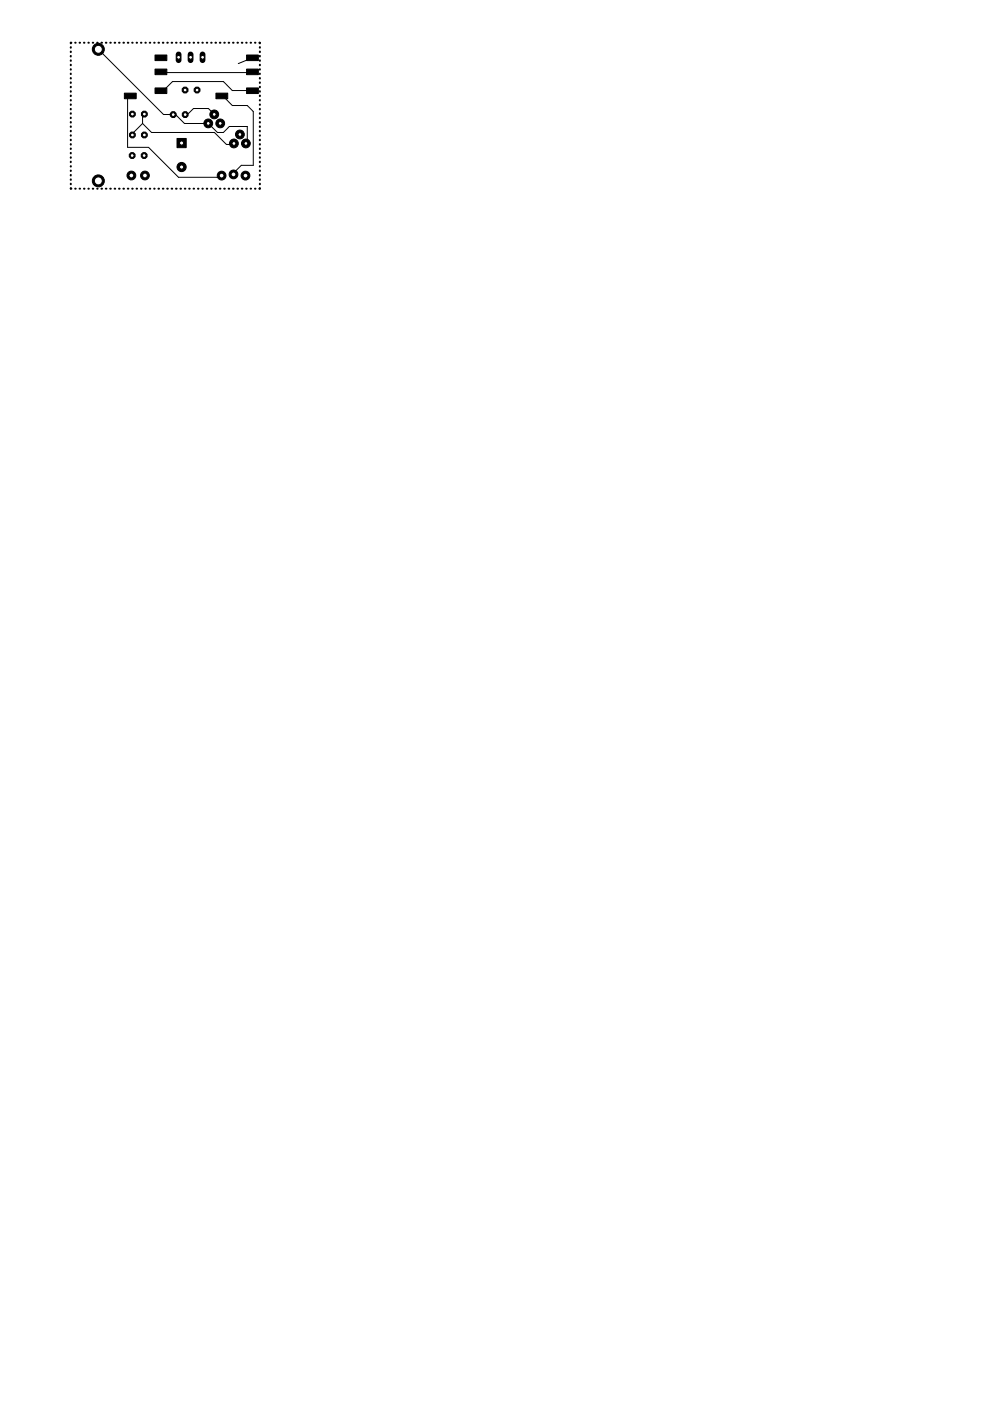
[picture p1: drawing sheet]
<svg xmlns="http://www.w3.org/2000/svg" width="210mm" height="297mm" viewBox="0 0 210 297" stroke-linecap="round" stroke-linejoin="round" font-family="sans-serif">
<g fill="#000" stroke="#000" stroke-width=".21">
<path d="M26.4 19.7h2.5v1.2h-2.5zM32.9 18.6h2.5v1.2h-2.5zM32.9 14.6h2.5v1.2h-2.5zM32.9 11.7h2.5v1.1h-2.5zM45.8 19.7h2.5v1.2h-2.5zM52.3 18.6h2.5v1.2h-2.5zM52.3 14.6h2.5v1.2h-2.5zM52.3 11.7h2.5v1.1h-2.5z"/>
<circle cx="39.2" cy="19.1" r=".66"/>
</g>
<g fill="none" stroke="#000" stroke-width=".42">
<path d="M15 10v.1M15 10.9v.1M15 11.9v.1M15 12.8v.1M15 13.7v.1M15 14.7v.1M15 15.6v.1M15 16.5v.2M15 17.5v.1M15 18.4v.1M15 19.3v.2M15.1 9.1l-.1 .1"/>
<path d="M15.9 9.1h.1M16.9 9.1h.1M17.8 9.1h.1M18.7 9.1h.1M19.7 9.1h.1M20.6 9.1h.1M21.5 9.1h.1M22.4 9.1h.2M23.4 9.1h.1M24.3 9.1h.1M25.2 9.1h.2M26.2 9.1h.1"/>
<path d="M27.1 9.1h.1M28 9.1h.1M29 9.1h.1M29.9 9.1h.1M30.8 9.1h.1M31.7 9.1h.2M32.7 9.1h.1M33.6 9.1h.1M34.5 9.1h.1M35.5 9.1h.1M36.4 9.1h.1M37.3 9.1h.1"/>
<path d="M38.2 9.1h.2M39.2 9.1h.1M40.1 9.1h.1M41 9.1h.1M42 9.1h.1M42.9 9.1h.1M43.8 9.1h.1M44.8 9.1h.1M45.7 9.1h.1M46.6 9.1h.1M47.5 9.1h.2M48.5 9.1h.1"/>
<path d="M49.4 9.1h.1M50.3 9.1h.2M51.3 9.1h.1M52.2 9.1h.1M53.1 9.1h.1M54.1 9.1h.1M55 9.1l.1 .1M55.1 10v.1M55.1 10.9v.1M55.1 11.9v.1M55.1 12.8v.1M55.1 13.7v.1"/>
<path d="M55.1 14.7v.1M55.1 15.6v.1M55.1 16.5v.2M55.1 17.5v.1M55.1 18.4v.1M55.1 19.3v.2M15 39.9l.1 .1M15 20.3v.1M15 21.2v.1M15 22.1v.1M15 23.1v.1M15 24v.1"/>
<path d="M15 24.9v.2M15 25.9v.1M15 26.8v.1M15 27.7v.2M15 28.7v.1M15 29.6v.1M15 30.5v.2M15 31.5v.1M15 32.4v.1M15 33.3v.2M15 34.3v.1M15 35.2v.1"/>
<path d="M15 36.2v.1M15 37.1v.1M15 38v.1M15 38.9v.2M55.1 39.9l-.1 .1M55.1 20.3v.1M55.1 21.2v.1M55.1 22.1v.1M55.1 23.1v.1M55.1 24v.1M55.1 24.9v.2M55.1 25.9v.1"/>
<path d="M55.1 26.8v.1M55.1 27.7v.2M55.1 28.7v.1M55.1 29.6v.1M55.1 30.5v.2M55.1 31.5v.1M55.1 32.4v.1M55.1 33.3v.2M55.1 34.3v.1M55.1 35.2v.1M55.1 36.2v.1M55.1 37.1v.1"/>
<path d="M55.1 38v.1M55.1 38.9v.2M15.9 40h.1M16.9 40h.1M17.8 40h.1M18.7 40h.1M19.7 40h.1M20.6 40h.1M21.5 40h.1M22.4 40h.2M23.4 40h.1M24.3 40h.1"/>
<path d="M25.2 40h.2M26.2 40h.1M27.1 40h.1M28 40h.1M29 40h.1M29.9 40h.1M30.8 40h.1M31.7 40h.2M32.7 40h.1M33.6 40h.1M34.5 40h.1M35.5 40h.1"/>
<path d="M36.4 40h.1M37.3 40h.1M38.2 40h.2M39.2 40h.1M40.1 40h.1M41 40h.1M42 40h.1M42.9 40h.1M43.8 40h.1M44.8 40h.1M45.7 40h.1M46.6 40h.1"/>
<path d="M47.5 40h.2M48.5 40h.1M49.4 40h.1M50.3 40h.2M51.3 40h.1M52.2 40h.1M53.1 40h.1M54.1 40h.1"/>
</g>
<path d="M20.8 10.5l13.9 13.8h2.5l1.9 1.9h5.1l1.9 1.9h1.3l1.2-1.3h3.8v3.2l-.3 .4M34.1 19.2h.6l1.9-1.9h10.8l1.9 1.9h4.2M34.1 15.2l.6 .2h18.4l.4-.2M53.5 12.3l-3 1.2M27.6 20.3l-.5 .2v10.7h4.4l6.3 6.4h8.9l.3-.4M30.2 26.2l1.9 1.9h13.4l2.5 2.5h1.3l.3-.2M30.2 26.2l-1.9 1.9-.2 .5M30.6 24.2l-.4 .1v1.9M45.4 24.3l-1.2-1.3h-3.2l-1.2 1.3h-.5M47 20.3l.4 .2 1.9 1.9h3.1l1.3 1.2v11.5h-2.5l-1.9 1.9h.2" fill="none" stroke="#000" stroke-width=".21"/>
<circle cx="39.2" cy="19.1" r=".4" fill="#fff" stroke="#000" stroke-width=".21"/>
<circle cx="41.8" cy="19.1" r=".66" fill="#000" stroke="#000" stroke-width=".21"/>
<circle cx="41.8" cy="19.1" r=".4" fill="#fff" stroke="#000" stroke-width=".21"/>
<circle cx="36.7" cy="24.3" r=".66" fill="#000" stroke="#000" stroke-width=".21"/>
<circle cx="36.7" cy="24.3" r=".4" fill="#fff" stroke="#000" stroke-width=".21"/>
<circle cx="39.3" cy="24.3" r=".66" fill="#000" stroke="#000" stroke-width=".21"/>
<circle cx="39.3" cy="24.3" r=".4" fill="#fff" stroke="#000" stroke-width=".21"/>
<circle cx="30.6" cy="24.2" r=".66" fill="#000" stroke="#000" stroke-width=".21"/>
<circle cx="30.6" cy="24.2" r=".4" fill="#fff" stroke="#000" stroke-width=".21"/>
<circle cx="28.1" cy="24.2" r=".66" fill="#000" stroke="#000" stroke-width=".21"/>
<circle cx="28.1" cy="24.2" r=".4" fill="#fff" stroke="#000" stroke-width=".21"/>
<circle cx="30.6" cy="28.6" r=".66" fill="#000" stroke="#000" stroke-width=".21"/>
<circle cx="30.6" cy="28.6" r=".4" fill="#fff" stroke="#000" stroke-width=".21"/>
<circle cx="28.1" cy="28.6" r=".66" fill="#000" stroke="#000" stroke-width=".21"/>
<circle cx="28.1" cy="28.6" r=".4" fill="#fff" stroke="#000" stroke-width=".21"/>
<circle cx="28" cy="33" r=".66" fill="#000" stroke="#000" stroke-width=".21"/>
<circle cx="28" cy="33" r=".4" fill="#fff" stroke="#000" stroke-width=".21"/>
<circle cx="30.6" cy="33" r=".66" fill="#000" stroke="#000" stroke-width=".21"/>
<circle cx="30.6" cy="33" r=".4" fill="#fff" stroke="#000" stroke-width=".21"/>
<circle cx="44.2" cy="26.2" r=".93" fill="#000" stroke="#000" stroke-width=".21"/>
<circle cx="44.2" cy="26.2" r=".4" fill="#fff" stroke="#000" stroke-width=".21"/>
<circle cx="45.4" cy="24.3" r=".93" fill="#000" stroke="#000" stroke-width=".21"/>
<circle cx="45.4" cy="24.3" r=".4" fill="#fff" stroke="#000" stroke-width=".21"/>
<circle cx="46.7" cy="26.2" r=".93" fill="#000" stroke="#000" stroke-width=".21"/>
<circle cx="46.7" cy="26.2" r=".4" fill="#fff" stroke="#000" stroke-width=".21"/>
<circle cx="49.6" cy="30.4" r=".93" fill="#000" stroke="#000" stroke-width=".21"/>
<circle cx="49.6" cy="30.4" r=".4" fill="#fff" stroke="#000" stroke-width=".21"/>
<circle cx="50.9" cy="28.5" r=".93" fill="#000" stroke="#000" stroke-width=".21"/>
<circle cx="50.9" cy="28.5" r=".4" fill="#fff" stroke="#000" stroke-width=".21"/>
<circle cx="52.1" cy="30.4" r=".93" fill="#000" stroke="#000" stroke-width=".21"/>
<circle cx="52.1" cy="30.4" r=".4" fill="#fff" stroke="#000" stroke-width=".21"/>
<circle cx="27.9" cy="37.2" r=".93" fill="#000" stroke="#000" stroke-width=".21"/>
<circle cx="27.9" cy="37.2" r=".51" fill="#fff" stroke="#000" stroke-width=".21"/>
<circle cx="30.7" cy="37.2" r=".93" fill="#000" stroke="#000" stroke-width=".21"/>
<circle cx="30.7" cy="37.2" r=".51" fill="#fff" stroke="#000" stroke-width=".21"/>
<circle cx="38.5" cy="35.4" r=".97" fill="#000" stroke="#000" stroke-width=".21"/>
<circle cx="38.5" cy="35.4" r=".44" fill="#fff" stroke="#000" stroke-width=".21"/>
<path d="M37.5 29.4h2v1.9h-2z" fill="#000" stroke="#000" stroke-width=".21"/>
<circle cx="38.5" cy="30.3" r=".44" fill="#fff" stroke="#000" stroke-width=".21"/>
<circle cx="52" cy="37.2" r=".93" fill="#000" stroke="#000" stroke-width=".21"/>
<circle cx="52" cy="37.2" r=".51" fill="#fff" stroke="#000" stroke-width=".21"/>
<circle cx="49.5" cy="37" r=".93" fill="#000" stroke="#000" stroke-width=".21"/>
<circle cx="49.5" cy="37" r=".51" fill="#fff" stroke="#000" stroke-width=".21"/>
<circle cx="47" cy="37.2" r=".93" fill="#000" stroke="#000" stroke-width=".21"/>
<circle cx="47" cy="37.2" r=".51" fill="#fff" stroke="#000" stroke-width=".21"/>
<path d="M42.9 11.5v1.3" fill="none" stroke="#000" stroke-width="1.2"/>
<circle cx="42.9" cy="12.1" r=".4" fill="#fff" stroke="#000" stroke-width=".21"/>
<path d="M37.9 11.5v1.3" fill="none" stroke="#000" stroke-width="1.2"/>
<circle cx="37.9" cy="12.1" r=".4" fill="#fff" stroke="#000" stroke-width=".21"/>
<path d="M40.4 11.5v1.3" fill="none" stroke="#000" stroke-width="1.2"/>
<circle cx="40.4" cy="12.1" r=".4" fill="#fff" stroke="#000" stroke-width=".21"/>
<circle cx="20.8" cy="10.5" r="1.27" fill="#000" stroke="#000" stroke-width=".21"/>
<circle cx="20.8" cy="10.5" r=".85" fill="#fff" stroke="#000" stroke-width=".21"/>
<circle cx="20.8" cy="38.4" r="1.27" fill="#000" stroke="#000" stroke-width=".21"/>
<circle cx="20.8" cy="38.4" r=".85" fill="#fff" stroke="#000" stroke-width=".21"/>
</svg>
